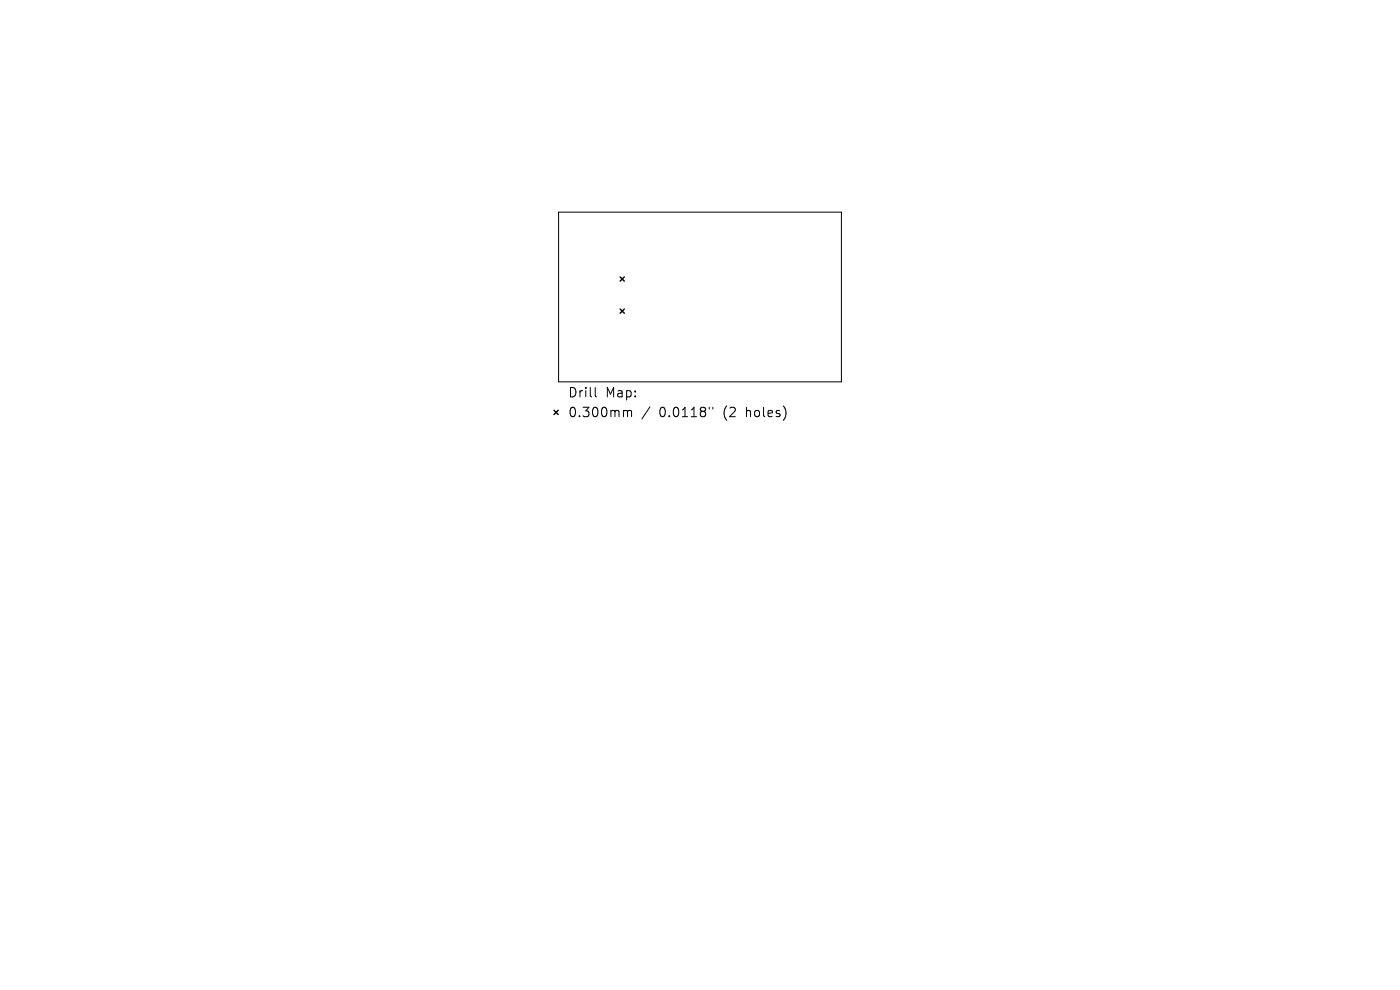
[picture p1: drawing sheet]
<svg xmlns="http://www.w3.org/2000/svg" width="297mm" height="210mm" viewBox="0 0 297 210" stroke-linecap="round" stroke-linejoin="round" font-family="sans-serif">
<defs><g id="words">
<g font-size="2.8">
<text x="120.4" y="84.6">Drill</text>
<text x="120.4" y="88.8">0.300mm</text>
<text x="128.4" y="84.6">Map:</text>
<text x="139.9" y="88.8">0.0118&quot;</text>
<text x="153.6" y="88.8">(2</text>
<text x="158.6" y="88.8">holes)</text>
</g>
</g></defs>
<path d="M118.5 45h60v36h-60zM126.3 82.2v1.7l.3 .3M132.6 87.1h.2l.3 .2M133.1 87.3l.3-.2 .5 .1 .1 1.2M133.1 87.3v1.1M137.9 86.3l-1.7 2.6M150.5 86.4v.4M151.2 86.4v.4" fill="none" stroke="#000" stroke-width=".21"/>
<path d="M131.6 58.7l.9 .9M132.5 58.7l-.9 .9M131.6 65.6l.9 .9M132.5 65.6l-.9 .9M117.5 87l.9 .9M118.4 87l-.9 .9" fill="none" stroke="#000" stroke-width=".3"/>
<use href="#words"/>
</svg>
